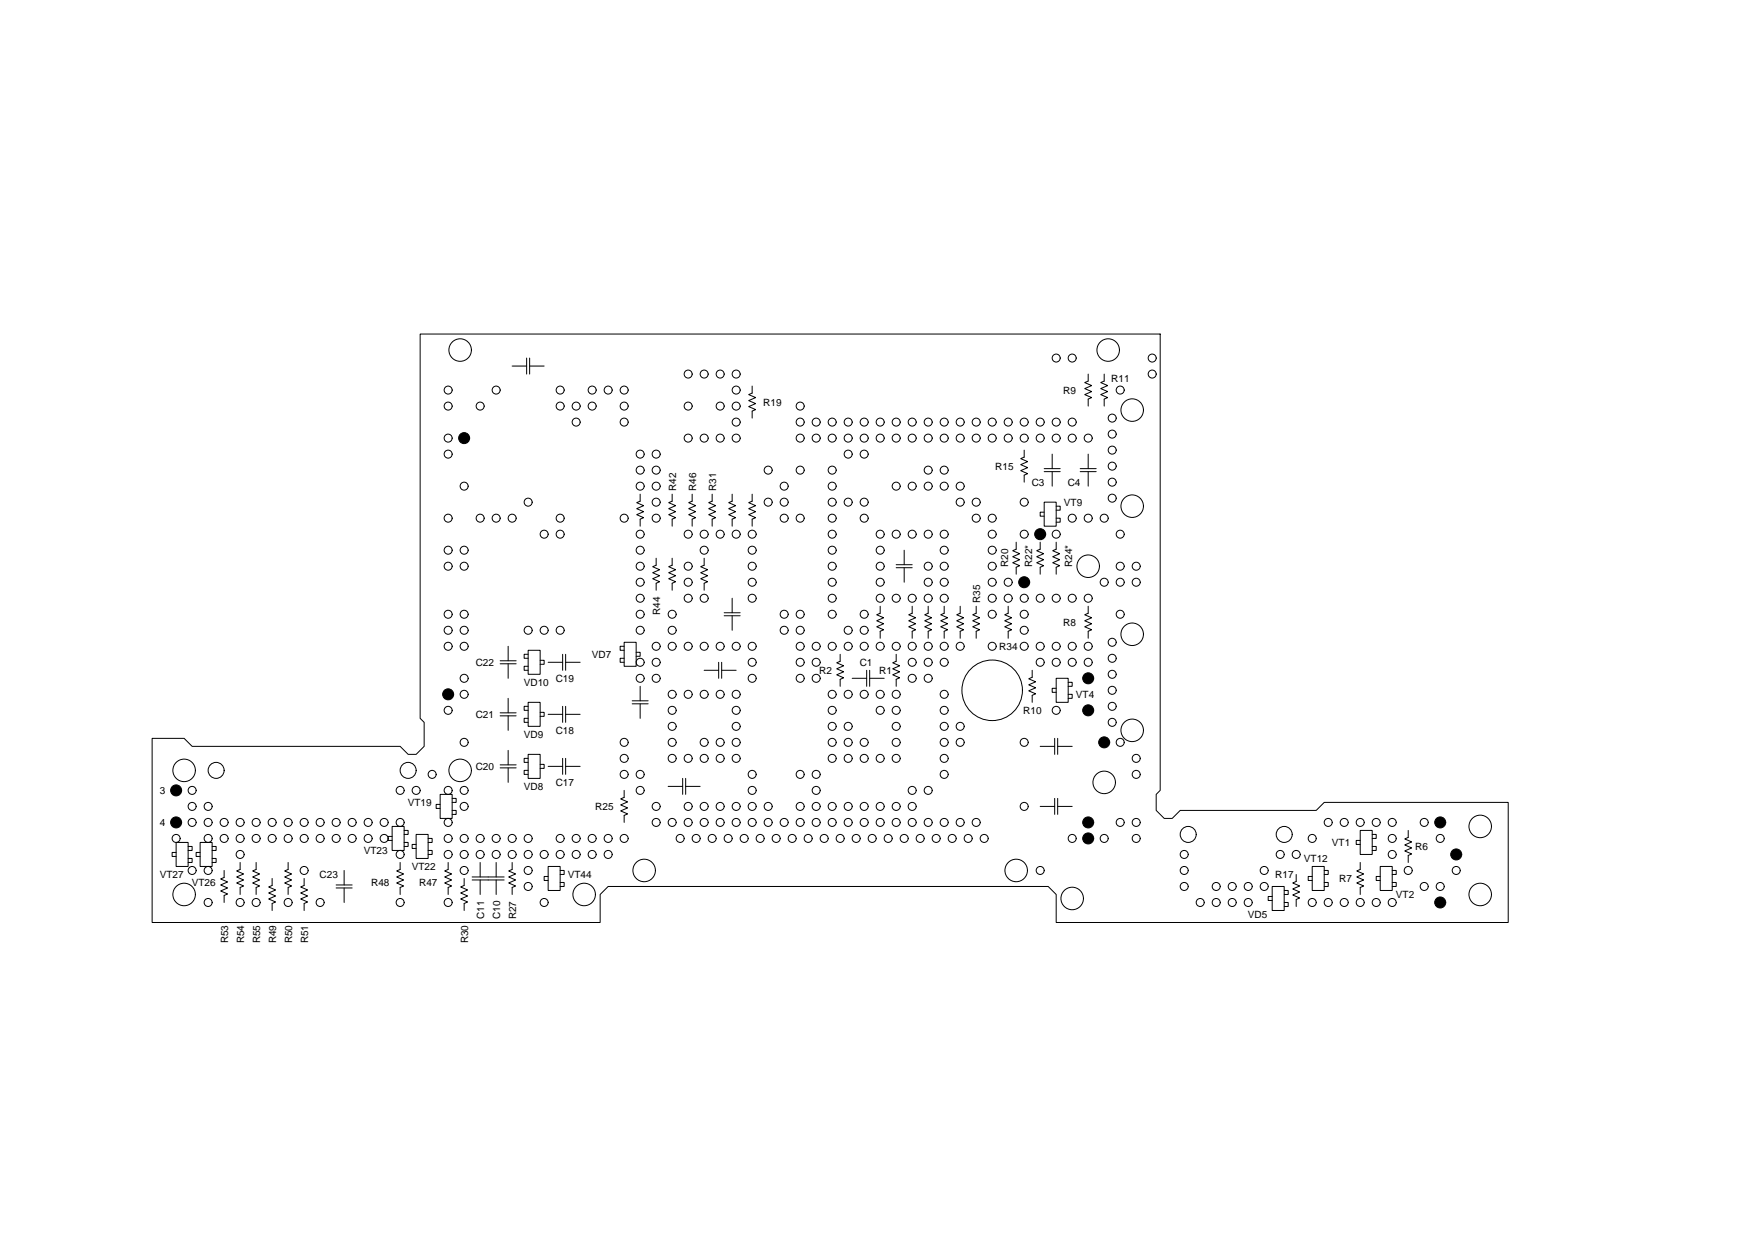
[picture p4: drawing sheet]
<svg xmlns="http://www.w3.org/2000/svg" width="297mm" height="210mm" viewBox="0 0 297 210" stroke-linecap="round" stroke-linejoin="round" font-family="sans-serif">
<defs><g id="words">
<g font-size="1.7">
<text x="187.3" y="64.4">R11</text>
<text x="128.7" y="68.4">R19</text>
<text x="179.2" y="66.4">R9</text>
<text x="114" y="82.7" transform="rotate(-90 114 82.7)">R42</text>
<text x="117.4" y="82.7" transform="rotate(-90 117.4 82.7)">R46</text>
<text x="120.7" y="82.7" transform="rotate(-90 120.7 82.7)">R31</text>
<text x="167.8" y="79.2">R15</text>
<text x="173.9" y="81.9">C3</text>
<text x="180" y="81.9">C4</text>
<text x="179.4" y="85.3">VT9</text>
<text x="170" y="95.5" transform="rotate(-90 170 95.5)">R20</text>
<text x="174" y="95.5" transform="rotate(-90 174 95.5)">R22*</text>
<text x="180.7" y="95.5" transform="rotate(-90 180.7 95.5)">R24*</text>
<text x="165.2" y="101.6" transform="rotate(-90 165.2 101.6)">R35</text>
<text x="111.3" y="103.6" transform="rotate(-90 111.3 103.6)">R44</text>
<text x="179.2" y="105.5">R8</text>
<text x="80.2" y="112.2">C22</text>
<text x="99.8" y="110.9">VD7</text>
<text x="138.1" y="113.6">R2</text>
<text x="144.9" y="112.2">C1</text>
<text x="148.2" y="113.6">R1</text>
<text x="168.5" y="109.5">R34</text>
<text x="88.3" y="115.6">VD10</text>
<text x="93.7" y="114.9">C19</text>
<text x="181.4" y="117.6">VT4</text>
<text x="80.2" y="121">C21</text>
<text x="88.3" y="124.4">VD9</text>
<text x="93.7" y="123.7">C18</text>
<text x="172.5" y="120.3">R10</text>
<text x="80.2" y="129.8">C20</text>
<text x="26.9" y="133.8">3</text>
<text x="68.8" y="135.8">VT19</text>
<text x="88.3" y="133.2">VD8</text>
<text x="93.7" y="132.5">C17</text>
<text x="100.3" y="136.5">R25</text>
<text x="26.9" y="139.2">4</text>
<text x="61.3" y="143.9">VT23</text>
<text x="224.5" y="142.6">VT1</text>
<text x="238.6" y="143.3">R6</text>
<text x="26.9" y="148">VT27</text>
<text x="32.3" y="149.3">VT26</text>
<text x="53.9" y="148">C23</text>
<text x="62.6" y="149.3">R48</text>
<text x="69.4" y="146.6">VT22</text>
<text x="70.7" y="149.3">R47</text>
<text x="95.7" y="148">VT44</text>
<text x="215" y="148">R17</text>
<text x="219.8" y="145.3">VT12</text>
<text x="225.8" y="148.7">R7</text>
<text x="81.6" y="154.8" transform="rotate(-90 81.6 154.8)">C11</text>
<text x="84.3" y="154.8" transform="rotate(-90 84.3 154.8)">C10</text>
<text x="87" y="154.9" transform="rotate(-90 87 154.9)">R27</text>
<text x="210.4" y="154.7">VD5</text>
<text x="235.3" y="151.4">VT2</text>
<text x="38.5" y="158.9" transform="rotate(-90 38.5 158.9)">R53</text>
<text x="41.2" y="158.9" transform="rotate(-90 41.2 158.9)">R54</text>
<text x="43.9" y="158.9" transform="rotate(-90 43.9 158.9)">R55</text>
<text x="46.5" y="158.9" transform="rotate(-90 46.5 158.9)">R49</text>
<text x="49.2" y="158.9" transform="rotate(-90 49.2 158.9)">R50</text>
<text x="51.9" y="158.9" transform="rotate(-90 51.9 158.9)">R51</text>
<text x="78.9" y="158.9" transform="rotate(-90 78.9 158.9)">R30</text>
</g>
</g></defs>
<g fill="none" stroke="#000" stroke-width=".17">
<path d="M70.8 56.3h124.8v76.9l-.7 .6v2.7l1.4 1.4h1.3l1.4-1.4h22.9l1.3-1.3h31.1v20.2h-76.2v-4.7l-1.4-1.4h-74.2l-1.3 1.4v4.7h-75.6v-31h5.4l1.4 1.3h35.1l1.3 1.4h1.4l1.3-1.4v-4l-.7-.7zM86.3 61.7h2.5M88.8 60.3v2.7M89.3 61.7h2.4M89.3 60.3v2.7M126.8 65v1.2l-.6 .3 1.2 .5-1.2 .5 1.2 .5-1.2 .5 1.2 .5-.6 .3v1.1M172.7 75.8v1.2l-.6 .3 1.1 .5-1.1 .5 1.1 .5-1.1 .5 1.1 .5-.5 .2v1.2M176 78.9h2.7M176 79.5h2.7M177.4 76.5v2.4M177.4 79.5v2.4M182.1 78.9h2.7"/>
<path d="M182.1 79.5h2.7M183.4 63v1.2l-.5 .2 1.1 .6-1.1 .5 1.1 .5-1.1 .5 1.1 .5-.6 .2v1.2M183.4 76.5v2.4M183.4 79.5v2.4M186.1 63v1.2l-.5 .2 1.1 .6-1.1 .5 1.1 .5-1.1 .5 1.1 .5-.6 .2v1.2M107.9 83.2v1.2l-.6 .3 1.2 .5-1.2 .5 1.2 .5-1.2 .5 1.2 .5-.6 .3v1.1M110.6 94v1.2l-.6 .3 1.2 .5-1.2 .5 1.2 .5-1.2 .5 1.2 .5-.6 .3v1.1M113.3 94v1.2l-.6 .3 1.2 .5-1.2 .5 1.2 .5-1.2 .5 1.2 .5-.6 .3v1.1M113.3 83.2v1.2l-.6 .3 1.2 .5-1.2 .5 1.2 .5-1.2 .5 1.2 .5-.6 .3v1.1M116.7 83.2v1.2l-.6 .3 1.2 .5-1.2 .5 1.2 .5-1.2 .5 1.2 .5-.6 .3v1.1M118.7 94v1.2l-.6 .3 1.2 .5-1.2 .5 1.2 .5-1.2 .5 1.2 .5-.6 .3v1.1M120.1 83.2v1.2l-.6 .3 1.1 .5-1.1 .5 1.1 .5-1.1 .5 1.1 .5-.5 .3v1.1"/>
<path d="M123.4 83.2v1.2l-.6 .3 1.2 .5-1.2 .5 1.2 .5-1.2 .5 1.2 .5-.6 .3v1.1M126.8 83.2v1.2l-.6 .3 1.2 .5-1.2 .5 1.2 .5-1.2 .5 1.2 .5-.6 .3v1.1M151.1 95.1h2.7M151.1 95.6h2.7M152.4 92.7v2.4M152.4 95.6v2.5M171.3 91.3v1.2l-.6 .3 1.2 .5-1.2 .5 1.2 .5-1.2 .5 1.2 .5-.6 .3v1.1M175.4 91.3v1.2l-.6 .3 1.1 .5-1.1 .5 1.1 .5-1.1 .5 1.1 .5-.5 .3v1.1M176 84.6h2.1v4h-2.1zM176 86.3h-.6v.7h.6M178.1 85.3h.6v.6h-.6M178.1 87.3h.6v.7h-.6"/>
<path d="M178.1 91.3v1.2l-.6 .3 1.1 .5-1.1 .5 1.1 .5-1.1 .5 1.1 .5-.5 .3v1.1M84.3 111.3h2.7M84.3 111.8h2.7M85.7 108.9v2.4M85.7 111.8v2.5M85.7 117.6v2.5M89 109.5h2.1v4.1h-2.1zM89 118.3h2.1v4.1h-2.1zM89 110.2h-.6v.7h.6M89 112.2h-.6v.7h.6M89 119h-.6v.7h.6M91.1 111.2h.6v.7h-.6"/>
<path d="M92.4 111.6h2.5M94.9 110.2v2.7M94.9 119v2.7M95.4 111.6h2.4M95.4 110.2v2.7M95.4 119v2.7M105.2 108.2h2v4h-2zM105.2 108.9h-.7v.6h.7M105.2 110.9h-.7v.7h.7M106.6 118.1h2.7M106.6 118.6h2.7M107.2 109.9h.7v.7h-.7"/>
<path d="M107.9 115.6v2.5M107.9 118.6v2.4M118.7 112.9h2.5M121.2 111.6v2.7M121.7 112.9h2.4M121.7 111.6v2.7M122.1 103.2h2.7M122.1 103.7h2.7M123.4 100.8v2.4M123.4 103.7v2.5M141.6 110.2v1.2l-.6 .3 1.2 .5-1.2 .5 1.2 .5-1.2 .5 1.2 .5-.6 .2v1.2M143.7 114.3h2.4"/>
<path d="M146.1 112.9v2.7M146.6 114.3h2.5M146.6 112.9v2.7M148.4 102.1v1.2l-.6 .3 1.2 .5-1.2 .5 1.2 .5-1.2 .5 1.2 .5-.6 .2v1.2M151.1 110.2v1.2l-.6 .3 1.2 .5-1.2 .5 1.2 .5-1.2 .5 1.2 .5-.6 .2v1.2M153.8 102.1v1.2l-.6 .3 1.2 .5-1.2 .5 1.2 .5-1.2 .5 1.2 .5-.6 .2v1.2M156.5 102.1v1.2l-.6 .3 1.2 .5-1.2 .5 1.2 .5-1.2 .5 1.2 .5-.6 .2v1.2M159.2 102.1v1.2l-.6 .3 1.2 .5-1.2 .5 1.2 .5-1.2 .5 1.2 .5-.6 .2v1.2M161.9 102.1v1.2l-.6 .3 1.2 .5-1.2 .5 1.2 .5-1.2 .5 1.2 .5-.6 .2v1.2M164.6 102.1v1.2l-.6 .3 1.2 .5-1.2 .5 1.2 .5-1.2 .5 1.2 .5-.6 .2v1.2M170 102.1v1.2l-.6 .3 1.2 .5-1.2 .5 1.2 .5-1.2 .5 1.2 .5-.6 .2v1.2M174 112.9v1.2l-.6 .3 1.2 .5-1.2 .5 1.2 .5-1.2 .5 1.2 .5-.6 .2v1.2"/>
<path d="M178.1 114.3h2v4h-2zM178.1 116h-.7v.6h.7M180.1 114.9h.6v.7h-.6M180.1 117h.6v.6h-.6M183.4 102.1v1.2l-.5 .3 1.1 .5-1.1 .5 1.1 .5-1.1 .5 1.1 .5-.6 .2v1.2M66.1 139.2h2v4.1h-2zM68.1 139.9h.7v.7h-.7M74.2 133.8h2v4.1h-2zM74.2 135.5h-.7v.7h.7M76.2 134.5h.7v.7h-.7M76.2 136.5h.7v.7h-.7M84.3 128.9h2.7"/>
<path d="M84.3 129.4h2.7M84.3 120.1h2.7M84.3 120.6h2.7M85.7 120.6v2.4M85.7 126.4v2.5M85.7 129.4v2.4M89 127.1h2.1v4h-2.1zM89 121h-.6v.7h.6M89 127.8h-.6v.6h.6M89 129.8h-.6v.7h.6M91.1 120h.6v.7h-.6M91.1 128.8h.6v.6h-.6"/>
<path d="M92.4 120.3h2.5M92.4 129.1h2.5M94.9 127.8v2.7M95.4 127.8v2.7M95.4 120.3h2.4M95.4 129.1h2.4M105.2 133.2v1.1l-.6 .3 1.2 .5-1.2 .5 1.2 .5-1.2 .5 1.2 .5-.6 .3v1.1M112.6 132.5h2.5M115.1 131.1v2.7M115.6 132.5h2.4M115.6 131.1v2.7M175.4 135.8h2.4"/>
<path d="M175.4 125.7h2.4M177.8 124.4v2.7M177.8 134.5v2.7M178.3 135.8h2.4M178.3 124.4v2.7M178.3 134.5v2.7M178.3 125.7h2.4M229.3 139.9h2v4h-2zM237.4 139.9v1.2l-.6 .2 1.2 .5-1.2 .5 1.2 .5-1.2 .6 1.2 .5-.6 .2v1.2M29.7 141.9h2v4.1h-2zM29.7 143.6h-.7v.7h.7M31.7 142.6h.7v.7h-.7"/>
<path d="M31.7 144.6h.7v.7h-.7M33.7 141.9h2.1v4.1h-2.1zM33.7 143.6h-.6v.7h.6M35.8 142.6h.6v.7h-.6M35.8 144.6h.6v.7h-.6M37.8 146.6v1.2l-.6 .3 1.2 .5-1.2 .5 1.2 .5-1.2 .5 1.2 .5-.6 .3v1.1M40.5 145.3v1.2l-.6 .2 1.2 .5-1.2 .5 1.2 .5-1.2 .5 1.2 .6-.6 .2v1.2M43.2 145.3v1.2l-.6 .2 1.2 .5-1.2 .5 1.2 .5-1.2 .5 1.2 .6-.6 .2v1.2M45.9 148v1.2l-.6 .2 1.2 .5-1.2 .5 1.2 .5-1.2 .5 1.2 .5-.6 .3v1.2M48.6 145.3v1.2l-.6 .2 1.2 .5-1.2 .5 1.2 .5-1.2 .5 1.2 .6-.6 .2v1.2M51.3 148v1.2l-.6 .2 1.2 .5-1.2 .5 1.2 .5-1.2 .5 1.2 .5-.6 .3v1.2M56.7 149.1h2.7"/>
<path d="M56.7 149.6h2.7M58 146.6v2.5M58 149.6v2.4M66.1 140.9h-.7v.7h.7M67.5 145.3v1.2l-.6 .2 1.1 .5-1.1 .5 1.1 .5-1.1 .5 1.1 .6-.5 .2v1.2M68.1 141.9h.7v.7h-.7M70.2 140.6h2v4h-2zM70.2 142.3h-.7v.6h.7M72.2 141.2h.7v.7h-.7M72.2 143.3h.7v.6h-.7M75.5 145.3v1.2l-.5 .2 1.1 .5-1.1 .5 1.1 .5-1.1 .5 1.1 .6-.6 .2v1.2M78.2 148v1.2l-.5 .2 1.1 .5-1.1 .5 1.1 .5-1.1 .5 1.1 .5-.6 .3v1.2"/>
<path d="M79.6 147.7h5.4M79.6 148.2h5.4M80.9 145.3v2.4M80.9 148.2v2.5M83.6 145.3v2.4M83.6 148.2v2.5M86.3 145.3v1.2l-.6 .2 1.2 .5-1.2 .5 1.2 .5-1.2 .5 1.2 .6-.6 .2v1.2M92.4 146h2v4h-2zM92.4 147.6h-.7v.7h.7M94.4 146.6h.7v.7h-.7M94.4 148.7h.7v.6h-.7M214.5 149.3h2v4.1h-2z"/>
<path d="M214.5 151h-.7v.7h.7M216.5 150h.7v.7h-.7M216.5 152h.7v.7h-.7M218.5 147.3v1.2l-.6 .2 1.2 .6-1.2 .5 1.2 .5-1.2 .5 1.2 .5-.6 .2v1.2M221.2 146h2v4h-2zM221.2 147.6h-.7v.7h.7M223.2 146.6h.7v.7h-.7M223.2 148.7h.7v.6h-.7M229.3 145.3v1.2l-.6 .2 1.2 .5-1.2 .5 1.2 .5-1.2 .5 1.2 .6-.6 .2v1.2M229.3 141.6h-.7v.7h.7M231.3 140.6h.7v.6h-.7M231.3 142.6h.7v.7h-.7"/>
<path d="M232.7 146h2v4h-2zM232.7 147.6h-.7v.7h.7M234.7 146.6h.7v.7h-.7M234.7 148.7h.7v.6h-.7"/>
<circle cx="77.6" cy="59" r="1.9"/>
<circle cx="186.8" cy="59" r="1.9"/>
<circle cx="75.5" cy="76.5" r=".67"/>
<circle cx="75.5" cy="65.7" r=".67"/>
<circle cx="75.5" cy="73.8" r=".67"/>
<circle cx="75.5" cy="68.4" r=".67"/>
<circle cx="78.2" cy="73.8" r=".93"/>
<circle cx="80.9" cy="68.4" r=".67"/>
<circle cx="83.6" cy="65.7" r=".67"/>
<circle cx="94.4" cy="65.7" r=".67"/>
<circle cx="94.4" cy="68.4" r=".67"/>
<circle cx="97.1" cy="68.4" r=".67"/>
<circle cx="97.1" cy="71.1" r=".67"/>
<circle cx="99.8" cy="65.7" r=".67"/>
<circle cx="99.8" cy="68.4" r=".67"/>
<circle cx="102.5" cy="65.7" r=".67"/>
<circle cx="105.2" cy="65.7" r=".67"/>
<circle cx="105.2" cy="68.4" r=".67"/>
<circle cx="105.2" cy="71.1" r=".67"/>
<circle cx="107.9" cy="76.5" r=".67"/>
<circle cx="107.9" cy="79.2" r=".67"/>
<circle cx="110.6" cy="76.5" r=".67"/>
<circle cx="110.6" cy="79.2" r=".67"/>
<circle cx="116" cy="63" r=".67"/>
<circle cx="116" cy="73.8" r=".67"/>
<circle cx="116" cy="68.4" r=".67"/>
<circle cx="118.7" cy="63" r=".67"/>
<circle cx="118.7" cy="73.8" r=".67"/>
<circle cx="121.4" cy="63" r=".67"/>
<circle cx="121.4" cy="73.8" r=".67"/>
<circle cx="121.4" cy="68.4" r=".67"/>
<circle cx="124.1" cy="63" r=".67"/>
<circle cx="124.1" cy="65.7" r=".67"/>
<circle cx="124.1" cy="73.8" r=".67"/>
<circle cx="124.1" cy="68.4" r=".67"/>
<circle cx="124.1" cy="71.1" r=".67"/>
<circle cx="129.5" cy="79.2" r=".67"/>
<circle cx="134.9" cy="73.8" r=".67"/>
<circle cx="134.9" cy="79.2" r=".67"/>
<circle cx="134.9" cy="68.4" r=".67"/>
<circle cx="134.9" cy="71.1" r=".67"/>
<circle cx="137.6" cy="73.8" r=".67"/>
<circle cx="137.6" cy="71.1" r=".67"/>
<circle cx="140.3" cy="73.8" r=".67"/>
<circle cx="140.3" cy="79.2" r=".67"/>
<circle cx="140.3" cy="71.1" r=".67"/>
<circle cx="143" cy="76.5" r=".67"/>
<circle cx="143" cy="73.8" r=".67"/>
<circle cx="143" cy="71.1" r=".67"/>
<circle cx="145.7" cy="76.5" r=".67"/>
<circle cx="145.7" cy="73.8" r=".67"/>
<circle cx="145.7" cy="71.1" r=".67"/>
<circle cx="148.4" cy="73.8" r=".67"/>
<circle cx="148.4" cy="71.1" r=".67"/>
<circle cx="151.1" cy="73.8" r=".67"/>
<circle cx="151.1" cy="71.1" r=".67"/>
<circle cx="153.8" cy="73.8" r=".67"/>
<circle cx="153.8" cy="71.1" r=".67"/>
<circle cx="156.5" cy="73.8" r=".67"/>
<circle cx="156.5" cy="79.2" r=".67"/>
<circle cx="156.5" cy="71.1" r=".67"/>
<circle cx="159.2" cy="73.8" r=".67"/>
<circle cx="159.2" cy="79.2" r=".67"/>
<circle cx="159.2" cy="71.1" r=".67"/>
<circle cx="161.9" cy="73.8" r=".67"/>
<circle cx="161.9" cy="71.1" r=".67"/>
<circle cx="164.6" cy="73.8" r=".67"/>
<circle cx="164.6" cy="71.1" r=".67"/>
<circle cx="167.3" cy="73.8" r=".67"/>
<circle cx="167.3" cy="71.1" r=".67"/>
<circle cx="170" cy="73.8" r=".67"/>
<circle cx="170" cy="71.1" r=".67"/>
<circle cx="172.7" cy="73.8" r=".67"/>
<circle cx="172.7" cy="71.1" r=".67"/>
<circle cx="175.4" cy="73.8" r=".67"/>
<circle cx="175.4" cy="71.1" r=".67"/>
<circle cx="178.1" cy="60.3" r=".67"/>
<circle cx="178.1" cy="73.8" r=".67"/>
<circle cx="178.1" cy="71.1" r=".67"/>
<circle cx="180.7" cy="60.3" r=".67"/>
<circle cx="180.7" cy="73.8" r=".67"/>
<circle cx="180.7" cy="71.1" r=".67"/>
<circle cx="183.4" cy="73.8" r=".67"/>
<circle cx="187.5" cy="75.8" r=".67"/>
<circle cx="187.5" cy="70.4" r=".67"/>
<circle cx="187.5" cy="78.5" r=".67"/>
<circle cx="187.5" cy="73.1" r=".67"/>
<circle cx="188.8" cy="65.7" r=".67"/>
<circle cx="190.9" cy="69.1" r="1.9"/>
<circle cx="194.2" cy="63" r=".67"/>
<circle cx="194.2" cy="60.3" r=".67"/>
<circle cx="75.5" cy="87.3" r=".67"/>
<circle cx="75.5" cy="92.7" r=".67"/>
<circle cx="75.5" cy="95.4" r=".67"/>
<circle cx="78.2" cy="92.7" r=".67"/>
<circle cx="78.2" cy="81.9" r=".67"/>
<circle cx="78.2" cy="95.4" r=".67"/>
<circle cx="80.9" cy="87.3" r=".67"/>
<circle cx="83.6" cy="87.3" r=".67"/>
<circle cx="86.3" cy="87.3" r=".67"/>
<circle cx="89" cy="84.6" r=".67"/>
<circle cx="91.7" cy="90" r=".67"/>
<circle cx="94.4" cy="87.3" r=".67"/>
<circle cx="94.4" cy="90" r=".67"/>
<circle cx="105.2" cy="87.3" r=".67"/>
<circle cx="107.9" cy="98.1" r=".67"/>
<circle cx="107.9" cy="92.7" r=".67"/>
<circle cx="107.9" cy="81.9" r=".67"/>
<circle cx="107.9" cy="95.4" r=".67"/>
<circle cx="107.9" cy="90" r=".67"/>
<circle cx="110.6" cy="84.6" r=".67"/>
<circle cx="110.6" cy="87.3" r=".67"/>
<circle cx="110.6" cy="81.9" r=".67"/>
<circle cx="116" cy="98.1" r=".67"/>
<circle cx="116" cy="95.4" r=".67"/>
<circle cx="116" cy="90" r=".67"/>
<circle cx="118.7" cy="92.7" r=".67"/>
<circle cx="118.7" cy="90" r=".67"/>
<circle cx="121.4" cy="90" r=".67"/>
<circle cx="124.1" cy="90" r=".67"/>
<circle cx="126.8" cy="98.1" r=".67"/>
<circle cx="126.8" cy="92.7" r=".67"/>
<circle cx="126.8" cy="95.4" r=".67"/>
<circle cx="126.8" cy="90" r=".67"/>
<circle cx="129.5" cy="84.6" r=".67"/>
<circle cx="132.2" cy="84.6" r=".67"/>
<circle cx="132.2" cy="87.3" r=".67"/>
<circle cx="132.2" cy="81.9" r=".67"/>
<circle cx="134.9" cy="87.3" r=".67"/>
<circle cx="140.3" cy="98.1" r=".67"/>
<circle cx="140.3" cy="84.6" r=".67"/>
<circle cx="140.3" cy="87.3" r=".67"/>
<circle cx="140.3" cy="92.7" r=".67"/>
<circle cx="140.3" cy="81.9" r=".67"/>
<circle cx="140.3" cy="95.4" r=".67"/>
<circle cx="140.3" cy="90" r=".67"/>
<circle cx="143" cy="84.6" r=".67"/>
<circle cx="145.7" cy="84.6" r=".67"/>
<circle cx="145.7" cy="87.3" r=".67"/>
<circle cx="148.4" cy="98.1" r=".67"/>
<circle cx="148.4" cy="92.7" r=".67"/>
<circle cx="148.4" cy="95.4" r=".67"/>
<circle cx="148.4" cy="90" r=".67"/>
<circle cx="151.1" cy="81.9" r=".67"/>
<circle cx="151.1" cy="90" r=".67"/>
<circle cx="153.8" cy="81.9" r=".67"/>
<circle cx="153.8" cy="90" r=".67"/>
<circle cx="156.5" cy="98.1" r=".67"/>
<circle cx="156.5" cy="81.9" r=".67"/>
<circle cx="156.5" cy="95.4" r=".67"/>
<circle cx="156.5" cy="90" r=".67"/>
<circle cx="159.2" cy="98.1" r=".67"/>
<circle cx="159.2" cy="92.7" r=".67"/>
<circle cx="159.2" cy="81.9" r=".67"/>
<circle cx="159.2" cy="95.4" r=".67"/>
<circle cx="159.2" cy="90" r=".67"/>
<circle cx="161.9" cy="84.6" r=".67"/>
<circle cx="161.9" cy="81.9" r=".67"/>
<circle cx="164.6" cy="84.6" r=".67"/>
<circle cx="164.6" cy="87.3" r=".67"/>
<circle cx="167.3" cy="98.1" r=".67"/>
<circle cx="167.3" cy="87.3" r=".67"/>
<circle cx="167.3" cy="92.7" r=".67"/>
<circle cx="167.3" cy="95.4" r=".67"/>
<circle cx="167.3" cy="90" r=".67"/>
<circle cx="170" cy="98.1" r=".67"/>
<circle cx="172.7" cy="98.1" r=".93"/>
<circle cx="172.7" cy="84.6" r=".67"/>
<circle cx="172.7" cy="90" r=".67"/>
<circle cx="175.4" cy="90" r=".93"/>
<circle cx="178.1" cy="90" r=".67"/>
<circle cx="180.7" cy="87.3" r=".67"/>
<circle cx="183.4" cy="95.4" r="1.9"/>
<circle cx="183.4" cy="87.3" r=".67"/>
<circle cx="186.1" cy="98.1" r=".67"/>
<circle cx="186.1" cy="87.3" r=".67"/>
<circle cx="187.5" cy="81.2" r=".67"/>
<circle cx="187.5" cy="83.9" r=".67"/>
<circle cx="188.8" cy="98.1" r=".67"/>
<circle cx="188.8" cy="95.4" r=".67"/>
<circle cx="188.8" cy="90" r=".67"/>
<circle cx="190.9" cy="85.3" r="1.9"/>
<circle cx="191.5" cy="98.1" r=".67"/>
<circle cx="191.5" cy="95.4" r=".67"/>
<circle cx="75.5" cy="106.2" r=".67"/>
<circle cx="75.5" cy="119.7" r=".67"/>
<circle cx="75.5" cy="108.9" r=".67"/>
<circle cx="75.5" cy="117" r=".93"/>
<circle cx="75.5" cy="103.5" r=".67"/>
<circle cx="78.2" cy="106.2" r=".67"/>
<circle cx="78.2" cy="108.9" r=".67"/>
<circle cx="78.2" cy="114.3" r=".67"/>
<circle cx="78.2" cy="117" r=".67"/>
<circle cx="78.2" cy="103.5" r=".67"/>
<circle cx="89" cy="106.2" r=".67"/>
<circle cx="91.7" cy="106.2" r=".67"/>
<circle cx="94.4" cy="106.2" r=".67"/>
<circle cx="107.9" cy="111.6" r=".67"/>
<circle cx="107.9" cy="106.2" r=".67"/>
<circle cx="107.9" cy="100.8" r=".67"/>
<circle cx="107.9" cy="114.3" r=".67"/>
<circle cx="107.9" cy="103.5" r=".67"/>
<circle cx="110.6" cy="111.6" r=".67"/>
<circle cx="110.6" cy="108.9" r=".67"/>
<circle cx="110.6" cy="114.3" r=".67"/>
<circle cx="113.3" cy="106.2" r=".67"/>
<circle cx="113.3" cy="119.7" r=".67"/>
<circle cx="113.3" cy="108.9" r=".67"/>
<circle cx="113.3" cy="117" r=".67"/>
<circle cx="113.3" cy="103.5" r=".67"/>
<circle cx="116" cy="100.8" r=".67"/>
<circle cx="116" cy="108.9" r=".67"/>
<circle cx="116" cy="117" r=".67"/>
<circle cx="118.7" cy="100.8" r=".67"/>
<circle cx="118.7" cy="108.9" r=".67"/>
<circle cx="118.7" cy="117" r=".67"/>
<circle cx="121.4" cy="108.9" r=".67"/>
<circle cx="121.4" cy="117" r=".67"/>
<circle cx="124.1" cy="119.7" r=".67"/>
<circle cx="124.1" cy="108.9" r=".67"/>
<circle cx="124.1" cy="117" r=".67"/>
<circle cx="126.8" cy="111.6" r=".67"/>
<circle cx="126.8" cy="100.8" r=".67"/>
<circle cx="126.8" cy="108.9" r=".67"/>
<circle cx="126.8" cy="114.3" r=".67"/>
<circle cx="132.2" cy="106.2" r=".67"/>
<circle cx="132.2" cy="103.5" r=".67"/>
<circle cx="134.9" cy="111.6" r=".67"/>
<circle cx="134.9" cy="106.2" r=".67"/>
<circle cx="134.9" cy="108.9" r=".67"/>
<circle cx="134.9" cy="114.3" r=".67"/>
<circle cx="134.9" cy="103.5" r=".67"/>
<circle cx="137.6" cy="111.6" r=".67"/>
<circle cx="137.6" cy="108.9" r=".67"/>
<circle cx="137.6" cy="114.3" r=".67"/>
<circle cx="140.3" cy="119.7" r=".67"/>
<circle cx="140.3" cy="100.8" r=".67"/>
<circle cx="140.3" cy="108.9" r=".67"/>
<circle cx="140.3" cy="117" r=".67"/>
<circle cx="140.3" cy="103.5" r=".67"/>
<circle cx="143" cy="106.2" r=".67"/>
<circle cx="143" cy="108.9" r=".67"/>
<circle cx="143" cy="117" r=".67"/>
<circle cx="145.7" cy="106.2" r=".67"/>
<circle cx="145.7" cy="108.9" r=".67"/>
<circle cx="145.7" cy="117" r=".67"/>
<circle cx="145.7" cy="103.5" r=".67"/>
<circle cx="148.4" cy="119.7" r=".67"/>
<circle cx="148.4" cy="100.8" r=".67"/>
<circle cx="148.4" cy="108.9" r=".67"/>
<circle cx="148.4" cy="117" r=".67"/>
<circle cx="151.1" cy="119.7" r=".67"/>
<circle cx="151.1" cy="100.8" r=".67"/>
<circle cx="151.1" cy="108.9" r=".67"/>
<circle cx="151.1" cy="117" r=".67"/>
<circle cx="153.8" cy="111.6" r=".67"/>
<circle cx="153.8" cy="100.8" r=".67"/>
<circle cx="153.8" cy="108.9" r=".67"/>
<circle cx="153.8" cy="114.3" r=".67"/>
<circle cx="156.5" cy="111.6" r=".67"/>
<circle cx="156.5" cy="100.8" r=".67"/>
<circle cx="156.5" cy="108.9" r=".67"/>
<circle cx="156.5" cy="114.3" r=".67"/>
<circle cx="159.2" cy="111.6" r=".67"/>
<circle cx="159.2" cy="119.7" r=".67"/>
<circle cx="159.2" cy="100.8" r=".67"/>
<circle cx="159.2" cy="108.9" r=".67"/>
<circle cx="159.2" cy="117" r=".67"/>
<circle cx="161.9" cy="108.9" r=".67"/>
<circle cx="167.3" cy="116.3" r="5.1"/>
<circle cx="167.3" cy="100.8" r=".67"/>
<circle cx="167.3" cy="108.9" r=".67"/>
<circle cx="167.3" cy="103.5" r=".67"/>
<circle cx="170" cy="100.8" r=".67"/>
<circle cx="172.7" cy="106.2" r=".67"/>
<circle cx="172.7" cy="100.8" r=".67"/>
<circle cx="172.7" cy="108.9" r=".67"/>
<circle cx="172.7" cy="103.5" r=".67"/>
<circle cx="175.4" cy="111.6" r=".67"/>
<circle cx="175.4" cy="100.8" r=".67"/>
<circle cx="175.4" cy="108.9" r=".67"/>
<circle cx="178.1" cy="111.6" r=".67"/>
<circle cx="178.1" cy="119.7" r=".67"/>
<circle cx="178.1" cy="100.8" r=".67"/>
<circle cx="178.1" cy="108.9" r=".67"/>
<circle cx="180.7" cy="111.6" r=".67"/>
<circle cx="180.7" cy="100.8" r=".67"/>
<circle cx="180.7" cy="108.9" r=".67"/>
<circle cx="183.4" cy="111.6" r=".67"/>
<circle cx="183.4" cy="100.8" r=".67"/>
<circle cx="183.4" cy="108.9" r=".67"/>
<circle cx="183.4" cy="119.7" r=".93"/>
<circle cx="183.4" cy="114.3" r=".93"/>
<circle cx="187.5" cy="113.6" r=".67"/>
<circle cx="187.5" cy="116.3" r=".67"/>
<circle cx="187.5" cy="110.9" r=".67"/>
<circle cx="187.5" cy="108.2" r=".67"/>
<circle cx="187.5" cy="119" r=".67"/>
<circle cx="188.8" cy="103.5" r=".67"/>
<circle cx="190.9" cy="106.9" r="1.9"/>
<circle cx="29.7" cy="138.5" r=".93"/>
<circle cx="29.7" cy="133.2" r=".93"/>
<circle cx="31" cy="129.8" r="1.9"/>
<circle cx="32.4" cy="138.5" r=".67"/>
<circle cx="32.4" cy="133.2" r=".67"/>
<circle cx="32.4" cy="135.8" r=".67"/>
<circle cx="35.1" cy="138.5" r=".67"/>
<circle cx="35.1" cy="135.8" r=".67"/>
<circle cx="36.4" cy="129.8" r="1.35"/>
<circle cx="37.8" cy="138.5" r=".67"/>
<circle cx="40.5" cy="138.5" r=".67"/>
<circle cx="43.2" cy="138.5" r=".67"/>
<circle cx="45.9" cy="138.5" r=".67"/>
<circle cx="48.6" cy="138.5" r=".67"/>
<circle cx="51.3" cy="138.5" r=".67"/>
<circle cx="54" cy="138.5" r=".67"/>
<circle cx="56.7" cy="138.5" r=".67"/>
<circle cx="59.4" cy="138.5" r=".67"/>
<circle cx="62.1" cy="138.5" r=".67"/>
<circle cx="64.8" cy="138.5" r=".67"/>
<circle cx="67.5" cy="138.5" r=".67"/>
<circle cx="67.5" cy="133.2" r=".67"/>
<circle cx="68.8" cy="129.8" r="1.35"/>
<circle cx="70.2" cy="133.2" r=".67"/>
<circle cx="72.9" cy="130.5" r=".67"/>
<circle cx="75.5" cy="138.5" r=".67"/>
<circle cx="75.5" cy="133.2" r=".67"/>
<circle cx="77.6" cy="129.8" r="1.9"/>
<circle cx="78.2" cy="125.1" r=".67"/>
<circle cx="78.2" cy="133.2" r=".67"/>
<circle cx="78.2" cy="135.8" r=".67"/>
<circle cx="105.2" cy="125.1" r=".67"/>
<circle cx="105.2" cy="127.8" r=".67"/>
<circle cx="105.2" cy="130.5" r=".67"/>
<circle cx="107.9" cy="133.2" r=".67"/>
<circle cx="107.9" cy="130.5" r=".67"/>
<circle cx="110.6" cy="138.5" r=".67"/>
<circle cx="110.6" cy="135.8" r=".67"/>
<circle cx="113.3" cy="125.1" r=".67"/>
<circle cx="113.3" cy="138.5" r=".67"/>
<circle cx="113.3" cy="122.4" r=".67"/>
<circle cx="113.3" cy="127.8" r=".67"/>
<circle cx="116" cy="138.5" r=".67"/>
<circle cx="116" cy="135.8" r=".67"/>
<circle cx="116" cy="127.8" r=".67"/>
<circle cx="118.7" cy="125.1" r=".67"/>
<circle cx="118.7" cy="138.5" r=".67"/>
<circle cx="118.7" cy="135.8" r=".67"/>
<circle cx="118.7" cy="127.8" r=".67"/>
<circle cx="121.4" cy="125.1" r=".67"/>
<circle cx="121.4" cy="138.5" r=".67"/>
<circle cx="121.4" cy="135.8" r=".67"/>
<circle cx="121.4" cy="127.8" r=".67"/>
<circle cx="124.1" cy="125.1" r=".67"/>
<circle cx="124.1" cy="138.5" r=".67"/>
<circle cx="124.1" cy="122.4" r=".67"/>
<circle cx="124.1" cy="135.8" r=".67"/>
<circle cx="124.1" cy="127.8" r=".67"/>
<circle cx="126.8" cy="138.5" r=".67"/>
<circle cx="126.8" cy="133.2" r=".67"/>
<circle cx="126.8" cy="135.8" r=".67"/>
<circle cx="126.8" cy="130.5" r=".67"/>
<circle cx="129.5" cy="138.5" r=".67"/>
<circle cx="129.5" cy="135.8" r=".67"/>
<circle cx="132.2" cy="138.5" r=".67"/>
<circle cx="134.9" cy="138.5" r=".67"/>
<circle cx="134.9" cy="135.8" r=".67"/>
<circle cx="134.9" cy="130.5" r=".67"/>
<circle cx="137.6" cy="138.5" r=".67"/>
<circle cx="137.6" cy="133.2" r=".67"/>
<circle cx="137.6" cy="135.8" r=".67"/>
<circle cx="137.6" cy="130.5" r=".67"/>
<circle cx="140.3" cy="125.1" r=".67"/>
<circle cx="140.3" cy="138.5" r=".67"/>
<circle cx="140.3" cy="122.4" r=".67"/>
<circle cx="140.3" cy="135.8" r=".67"/>
<circle cx="140.3" cy="127.8" r=".67"/>
<circle cx="143" cy="125.1" r=".67"/>
<circle cx="143" cy="138.5" r=".67"/>
<circle cx="143" cy="122.4" r=".67"/>
<circle cx="143" cy="135.8" r=".67"/>
<circle cx="143" cy="127.8" r=".67"/>
<circle cx="145.7" cy="125.1" r=".67"/>
<circle cx="145.7" cy="138.5" r=".67"/>
<circle cx="145.7" cy="135.8" r=".67"/>
<circle cx="145.7" cy="127.8" r=".67"/>
<circle cx="148.4" cy="138.5" r=".67"/>
<circle cx="148.4" cy="135.8" r=".67"/>
<circle cx="148.4" cy="127.8" r=".67"/>
<circle cx="151.1" cy="125.1" r=".67"/>
<circle cx="151.1" cy="138.5" r=".67"/>
<circle cx="151.1" cy="122.4" r=".67"/>
<circle cx="151.1" cy="135.8" r=".67"/>
<circle cx="151.1" cy="127.8" r=".67"/>
<circle cx="153.8" cy="138.5" r=".67"/>
<circle cx="153.8" cy="133.2" r=".67"/>
<circle cx="153.8" cy="135.8" r=".67"/>
<circle cx="156.5" cy="138.5" r=".67"/>
<circle cx="156.5" cy="133.2" r=".67"/>
<circle cx="159.2" cy="125.1" r=".67"/>
<circle cx="159.2" cy="138.5" r=".67"/>
<circle cx="159.2" cy="122.4" r=".67"/>
<circle cx="159.2" cy="127.8" r=".67"/>
<circle cx="159.2" cy="130.5" r=".67"/>
<circle cx="161.9" cy="125.1" r=".67"/>
<circle cx="161.9" cy="138.5" r=".67"/>
<circle cx="161.9" cy="122.4" r=".67"/>
<circle cx="164.6" cy="138.5" r=".67"/>
<circle cx="172.7" cy="125.1" r=".67"/>
<circle cx="172.7" cy="135.8" r=".67"/>
<circle cx="183.4" cy="138.5" r=".93"/>
<circle cx="186.1" cy="131.8" r="1.9"/>
<circle cx="186.1" cy="125.1" r=".93"/>
<circle cx="187.5" cy="121.7" r=".67"/>
<circle cx="188.8" cy="125.1" r=".67"/>
<circle cx="188.8" cy="138.5" r=".67"/>
<circle cx="190.9" cy="123" r="1.9"/>
<circle cx="191.5" cy="138.5" r=".67"/>
<circle cx="191.5" cy="127.8" r=".67"/>
<circle cx="191.5" cy="130.5" r=".67"/>
<circle cx="223.9" cy="138.5" r=".67"/>
<circle cx="226.6" cy="138.5" r=".67"/>
<circle cx="229.3" cy="138.5" r=".67"/>
<circle cx="232" cy="138.5" r=".67"/>
<circle cx="234.7" cy="138.5" r=".67"/>
<circle cx="240.1" cy="138.5" r=".67"/>
<circle cx="242.8" cy="138.5" r=".93"/>
<circle cx="249.5" cy="139.2" r="1.9"/>
<circle cx="29.7" cy="141.2" r=".67"/>
<circle cx="31" cy="150.7" r="1.9"/>
<circle cx="32.4" cy="146.6" r=".67"/>
<circle cx="35.1" cy="146.6" r=".67"/>
<circle cx="35.1" cy="141.2" r=".67"/>
<circle cx="35.1" cy="152" r=".67"/>
<circle cx="37.8" cy="141.2" r=".67"/>
<circle cx="40.5" cy="141.2" r=".67"/>
<circle cx="40.5" cy="143.9" r=".67"/>
<circle cx="40.5" cy="152" r=".67"/>
<circle cx="43.2" cy="141.2" r=".67"/>
<circle cx="43.2" cy="152" r=".67"/>
<circle cx="45.9" cy="141.2" r=".67"/>
<circle cx="48.6" cy="141.2" r=".67"/>
<circle cx="48.6" cy="152" r=".67"/>
<circle cx="51.3" cy="146.6" r=".67"/>
<circle cx="51.3" cy="141.2" r=".67"/>
<circle cx="54" cy="141.2" r=".67"/>
<circle cx="54" cy="152" r=".67"/>
<circle cx="56.7" cy="141.2" r=".67"/>
<circle cx="59.4" cy="141.2" r=".67"/>
<circle cx="62.1" cy="141.2" r=".67"/>
<circle cx="64.8" cy="141.2" r=".67"/>
<circle cx="67.5" cy="143.9" r=".67"/>
<circle cx="67.5" cy="152" r=".67"/>
<circle cx="75.5" cy="141.2" r=".67"/>
<circle cx="75.5" cy="143.9" r=".67"/>
<circle cx="75.5" cy="152" r=".67"/>
<circle cx="78.2" cy="146.6" r=".67"/>
<circle cx="78.2" cy="141.2" r=".67"/>
<circle cx="78.2" cy="143.9" r=".67"/>
<circle cx="80.9" cy="141.2" r=".67"/>
<circle cx="80.9" cy="143.9" r=".67"/>
<circle cx="83.6" cy="141.2" r=".67"/>
<circle cx="83.6" cy="143.9" r=".67"/>
<circle cx="86.3" cy="141.2" r=".67"/>
<circle cx="86.3" cy="143.9" r=".67"/>
<circle cx="89" cy="146.6" r=".67"/>
<circle cx="89" cy="141.2" r=".67"/>
<circle cx="89" cy="149.3" r=".67"/>
<circle cx="89" cy="143.9" r=".67"/>
<circle cx="91.7" cy="143.9" r=".67"/>
<circle cx="91.7" cy="152" r=".67"/>
<circle cx="94.4" cy="141.2" r=".67"/>
<circle cx="94.4" cy="143.9" r=".67"/>
<circle cx="97.1" cy="141.2" r=".67"/>
<circle cx="97.1" cy="143.9" r=".67"/>
<circle cx="98.5" cy="150.7" r="1.9"/>
<circle cx="99.8" cy="141.2" r=".67"/>
<circle cx="99.8" cy="143.9" r=".67"/>
<circle cx="102.5" cy="141.2" r=".67"/>
<circle cx="102.5" cy="143.9" r=".67"/>
<circle cx="105.2" cy="141.2" r=".67"/>
<circle cx="108.6" cy="146.6" r="1.9"/>
<circle cx="114.7" cy="141.2" r=".67"/>
<circle cx="117.4" cy="141.2" r=".67"/>
<circle cx="120.1" cy="141.2" r=".67"/>
<circle cx="122.8" cy="141.2" r=".67"/>
<circle cx="125.5" cy="141.2" r=".67"/>
<circle cx="128.1" cy="141.2" r=".67"/>
<circle cx="130.8" cy="141.2" r=".67"/>
<circle cx="133.5" cy="141.2" r=".67"/>
<circle cx="136.2" cy="141.2" r=".67"/>
<circle cx="138.9" cy="141.2" r=".67"/>
<circle cx="141.6" cy="141.2" r=".67"/>
<circle cx="144.3" cy="141.2" r=".67"/>
<circle cx="147" cy="141.2" r=".67"/>
<circle cx="149.7" cy="141.2" r=".67"/>
<circle cx="152.4" cy="141.2" r=".67"/>
<circle cx="155.1" cy="141.2" r=".67"/>
<circle cx="157.8" cy="141.2" r=".67"/>
<circle cx="160.5" cy="141.2" r=".67"/>
<circle cx="163.2" cy="141.2" r=".67"/>
<circle cx="165.9" cy="141.2" r=".67"/>
<circle cx="171.3" cy="146.6" r="1.9"/>
<circle cx="175.4" cy="146.6" r=".67"/>
<circle cx="180.7" cy="151.4" r="1.9"/>
<circle cx="180.7" cy="141.2" r=".67"/>
<circle cx="183.4" cy="141.2" r=".93"/>
<circle cx="186.1" cy="141.2" r=".67"/>
<circle cx="191.5" cy="141.2" r=".67"/>
<circle cx="199.6" cy="146.6" r=".67"/>
<circle cx="199.6" cy="149.3" r=".67"/>
<circle cx="199.6" cy="143.9" r=".67"/>
<circle cx="200.3" cy="140.6" r="1.35"/>
<circle cx="202.3" cy="152" r=".67"/>
<circle cx="205" cy="149.3" r=".67"/>
<circle cx="205" cy="152" r=".67"/>
<circle cx="207.7" cy="149.3" r=".67"/>
<circle cx="207.7" cy="152" r=".67"/>
<circle cx="210.4" cy="149.3" r=".67"/>
<circle cx="210.4" cy="152" r=".67"/>
<circle cx="213.1" cy="146.6" r=".67"/>
<circle cx="213.1" cy="149.3" r=".67"/>
<circle cx="215.8" cy="143.9" r=".67"/>
<circle cx="216.5" cy="140.6" r="1.35"/>
<circle cx="218.5" cy="143.9" r=".67"/>
<circle cx="221.2" cy="141.2" r=".67"/>
<circle cx="221.2" cy="152" r=".67"/>
<circle cx="223.9" cy="152" r=".67"/>
<circle cx="226.6" cy="152" r=".67"/>
<circle cx="229.3" cy="152" r=".67"/>
<circle cx="232" cy="152" r=".67"/>
<circle cx="234.7" cy="141.2" r=".67"/>
<circle cx="234.7" cy="143.9" r=".67"/>
<circle cx="234.7" cy="152" r=".67"/>
<circle cx="237.4" cy="146.6" r=".67"/>
<circle cx="240.1" cy="149.3" r=".67"/>
<circle cx="242.8" cy="152" r=".93"/>
<circle cx="242.8" cy="141.2" r=".67"/>
<circle cx="242.8" cy="149.3" r=".67"/>
<circle cx="245.5" cy="146.6" r=".67"/>
<circle cx="245.5" cy="143.9" r=".93"/>
<circle cx="249.5" cy="150.7" r="1.9"/>
</g>
<g fill="#000">
<circle cx="78.2" cy="73.8" r=".93"/>
<circle cx="172.7" cy="98.1" r=".93"/>
<circle cx="175.4" cy="90" r=".93"/>
<circle cx="75.5" cy="117" r=".93"/>
<circle cx="183.4" cy="119.7" r=".93"/>
<circle cx="183.4" cy="114.3" r=".93"/>
<circle cx="29.7" cy="138.5" r=".93"/>
<circle cx="29.7" cy="133.2" r=".93"/>
<circle cx="183.4" cy="138.5" r=".93"/>
<circle cx="186.1" cy="125.1" r=".93"/>
<circle cx="242.8" cy="138.5" r=".93"/>
<circle cx="183.4" cy="141.2" r=".93"/>
<circle cx="242.8" cy="152" r=".93"/>
<circle cx="245.5" cy="143.9" r=".93"/>
</g>
<use href="#words"/>
</svg>
